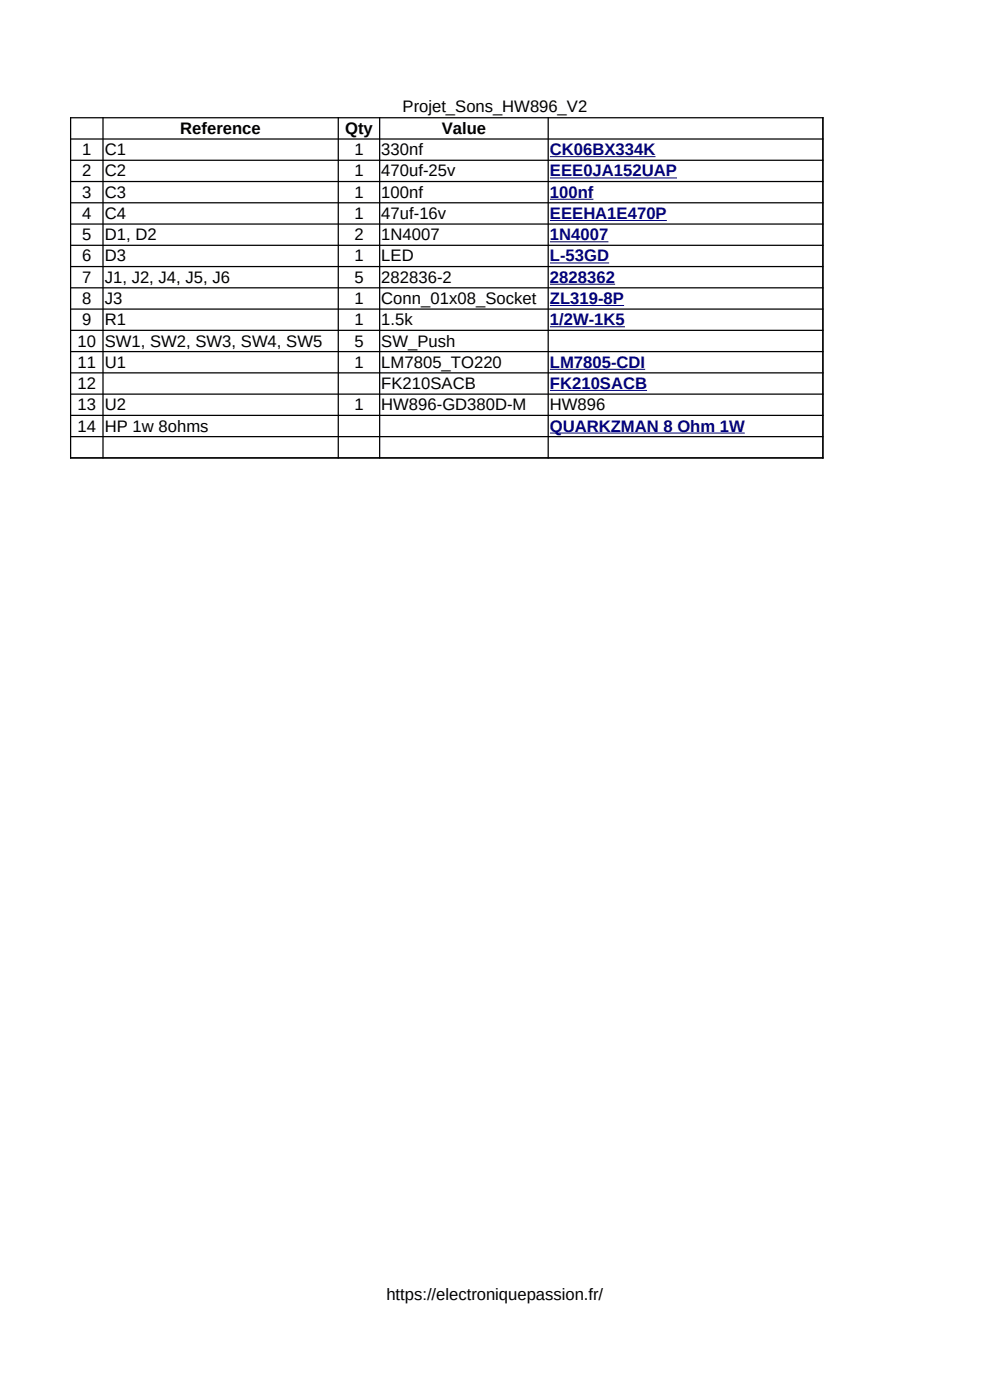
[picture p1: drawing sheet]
<svg xmlns="http://www.w3.org/2000/svg" width="210mm" height="297mm" viewBox="0 0 210 297" stroke-linecap="round" stroke-linejoin="round" font-family="sans-serif">
<defs><g id="words">
<g font-size="3.5">
<text x="85.4" y="23.7">Projet_Sons_HW896_V2</text>
<text x="38.2" y="28.4">Reference</text>
<text x="73.2" y="28.4">Qty</text>
<text x="93.7" y="28.4">Value</text>
<text x="17.4" y="32.9">1</text>
<text x="22.2" y="32.9">C1</text>
<text x="75.2" y="32.9">1</text>
<text x="80.9" y="32.9">330nf</text>
<text x="17.4" y="37.4">2</text>
<text x="17.4" y="42">3</text>
<text x="22.2" y="37.4">C2</text>
<text x="22.2" y="42">C3</text>
<text x="75.2" y="37.4">1</text>
<text x="75.2" y="42">1</text>
<text x="80.9" y="37.4">470uf-25v</text>
<text x="80.9" y="42">100nf</text>
<text x="17.4" y="46.5">4</text>
<text x="22.2" y="46.5">C4</text>
<text x="75.2" y="46.5">1</text>
<text x="80.9" y="46.5">47uf-16v</text>
<text x="17.4" y="51">5</text>
<text x="22.2" y="51">D1, D2</text>
<text x="75.2" y="51">2</text>
<text x="80.9" y="51">1N4007</text>
<text x="17.4" y="55.5">6</text>
<text x="17.4" y="60">7</text>
<text x="22.2" y="55.5">D3</text>
<text x="22.2" y="60">J1, J2, J4, J5, J6</text>
<text x="75.2" y="55.5">1</text>
<text x="75.2" y="60">5</text>
<text x="80.9" y="55.5">LED</text>
<text x="80.9" y="60">282836-2</text>
<text x="17.4" y="64.5">8</text>
<text x="22.2" y="64.5">J3</text>
<text x="75.2" y="64.5">1</text>
<text x="80.9" y="64.5">Conn_01x08_Socket</text>
<text x="17.4" y="69">9</text>
<text x="22.2" y="69">R1</text>
<text x="75.2" y="69">1</text>
<text x="80.9" y="69">1.5k</text>
<text x="16.4" y="73.5">10</text>
<text x="22.2" y="73.5">SW1, SW2, SW3, SW4, SW5</text>
<text x="75.2" y="73.5">5</text>
<text x="80.9" y="73.5">SW_Push</text>
<text x="16.4" y="78">11</text>
<text x="16.4" y="82.5">12</text>
<text x="22.2" y="78">U1</text>
<text x="75.2" y="78">1</text>
<text x="80.9" y="78">LM7805_TO220</text>
<text x="80.9" y="82.5">FK210SACB</text>
<text x="16.4" y="87">13</text>
<text x="22.2" y="87">U2</text>
<text x="75.2" y="87">1</text>
<text x="80.9" y="87">HW896-GD380D-M</text>
<text x="116.7" y="87">HW896</text>
<text x="16.4" y="91.6">14</text>
<text x="22.2" y="91.6">HP 1w 8ohms</text>
<text x="82" y="275.7">https://electroniquepassion.fr/</text>
</g>
<g font-size="3.5" fill="#000080">
<text x="116.7" y="32.9">CK06BX334K</text>
<text x="116.7" y="37.4">EEE0JA152UAP</text>
<text x="116.7" y="42">100nf</text>
<text x="116.7" y="46.5">EEEHA1E470P</text>
<text x="116.7" y="51">1N4007</text>
<text x="116.7" y="55.5">L-53GD</text>
<text x="116.7" y="60">2828362</text>
<text x="116.7" y="64.5">ZL319-8P</text>
<text x="116.7" y="69">1/2W-1K5</text>
<text x="116.7" y="78">LM7805-CDI</text>
<text x="116.7" y="82.5">FK210SACB</text>
<text x="116.7" y="91.6">QUARKZMAN 8 Ohm 1W</text>
</g>
</g></defs>
<g fill="none" stroke="#000" stroke-width=".26">
<path d="M14.8 25h159.9M14.8 29.5h159.9M14.8 34h159.9M14.8 38.5h159.9M15 24.9v72.4M21.8 24.9v72.4M71.8 24.9v72.4M80.5 24.9v72.4M116.3 24.9v72.4M174.6 24.9v72.4M14.8 43h159.9M14.8 47.5h159.9"/>
<path d="M14.8 52h159.9M14.8 56.6h159.9M14.8 61.1h159.9M14.8 65.6h159.9M14.8 70.1h159.9M14.8 74.6h159.9M14.8 79.1h159.9M14.8 83.6h159.9M14.8 88.1h159.9M14.8 92.6h159.9M14.8 97.1h159.9"/>
</g>
<path d="M116.7 33.2h22.4M116.7 37.8h26.9M116.7 42.3h9.2M116.7 46.8h24.8M116.7 51.3h12.4M116.7 55.8h12.5M116.7 60.3h13.8M116.7 64.8h15.7M116.7 69.3h15.9M116.7 78.4h20.2M116.7 82.8h20.6M116.7 91.9h41.3" fill="none" stroke="#000080" stroke-width=".21"/>
<use href="#words"/>
</svg>
